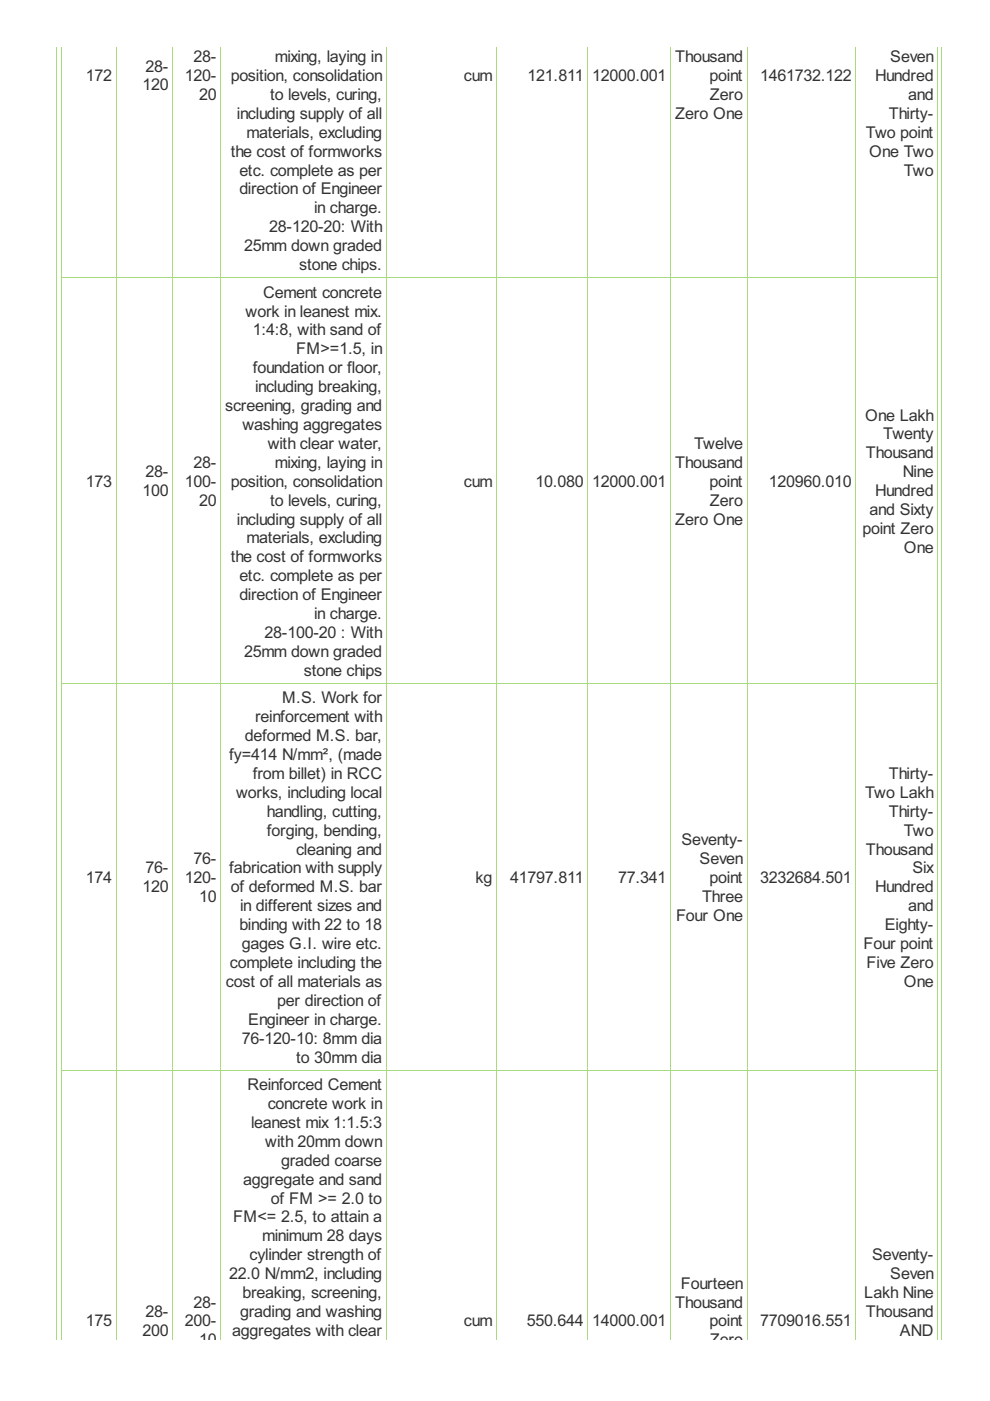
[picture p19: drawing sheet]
<svg xmlns="http://www.w3.org/2000/svg" width="210mm" height="297mm" viewBox="0 0 210 297" stroke-linecap="round" stroke-linejoin="round" font-family="sans-serif">
<defs><g id="words">
<g font-size="3.8" fill="#333">
<text x="18.2" y="17.2">172</text>
<text x="30.9" y="15.2">28-</text>
<text x="39.2" y="17.2">120-</text>
<text x="41.1" y="13.2">28-</text>
<text x="48.9" y="17.2">position, consolidation</text>
<text x="58.3" y="13.2">mixing, laying in</text>
<text x="98.3" y="17.2">cum</text>
<text x="111.9" y="17.2">121.811</text>
<text x="125.6" y="17.2">12000.001</text>
<text x="143.2" y="13.2">Thousand</text>
<text x="150.5" y="17.2">point</text>
<text x="161.1" y="17.2">1461732.122</text>
<text x="185.6" y="17.2">Hundred</text>
<text x="188.8" y="13.2">Seven</text>
<text x="30.2" y="19.2">120</text>
<text x="42.2" y="21.2">20</text>
<text x="57.3" y="21.2">to levels, curing,</text>
<text x="150.5" y="21.2">Zero</text>
<text x="192.5" y="21.2">and</text>
<text x="50.2" y="25.2">including supply of all</text>
<text x="52.2" y="29.2">materials, excluding</text>
<text x="143.2" y="25.2">Zero One</text>
<text x="183.6" y="29.2">Two point</text>
<text x="188.4" y="25.2">Thirty-</text>
<text x="48.9" y="33.2">the cost of formworks</text>
<text x="184.3" y="33.2">One Two</text>
<text x="50.7" y="37.2">etc. complete as per</text>
<text x="50.7" y="41.2">direction of Engineer</text>
<text x="191.6" y="37.2">Two</text>
<text x="66.6" y="45.2">in charge.</text>
<text x="51.7" y="53.2">25mm down graded</text>
<text x="57.1" y="49.2">28-120-20: With</text>
<text x="63.4" y="57.3">stone chips.</text>
<text x="55.8" y="63.1">Cement concrete</text>
<text x="52.1" y="67.1">work in leanest mix.</text>
<text x="53.6" y="71.1">1:4:8, with sand of</text>
<text x="62.8" y="75.1">FM&gt;=1.5, in</text>
<text x="53.6" y="79.1">foundation or floor,</text>
<text x="54.1" y="83.1">including breaking,</text>
<text x="47.7" y="87.2">screening, grading and</text>
<text x="183.4" y="89.2">One Lakh</text>
<text x="51.4" y="91.2">washing aggregates</text>
<text x="56.8" y="95.2">with clear water,</text>
<text x="147.2" y="95.2">Twelve</text>
<text x="187.3" y="93.2">Twenty</text>
<text x="30.9" y="101.2">28-</text>
<text x="41.1" y="99.2">28-</text>
<text x="58.3" y="99.2">mixing, laying in</text>
<text x="143.2" y="99.2">Thousand</text>
<text x="183.6" y="97.2">Thousand</text>
<text x="191.4" y="101.2">Nine</text>
<text x="18.2" y="103.2">173</text>
<text x="30.2" y="105.2">100</text>
<text x="39.2" y="103.2">100-</text>
<text x="42.2" y="107.2">20</text>
<text x="48.9" y="103.2">position, consolidation</text>
<text x="57.3" y="107.2">to levels, curing,</text>
<text x="98.3" y="103.2">cum</text>
<text x="113.5" y="103.2">10.080</text>
<text x="125.6" y="103.2">12000.001</text>
<text x="150.5" y="103.2">point</text>
<text x="150.5" y="107.2">Zero</text>
<text x="163" y="103.2">120960.010</text>
<text x="185.6" y="105.2">Hundred</text>
<text x="50.2" y="111.2">including supply of all</text>
<text x="143.2" y="111.2">Zero One</text>
<text x="182.9" y="113.2">point Zero</text>
<text x="184.4" y="109.2">and Sixty</text>
<text x="48.9" y="119.2">the cost of formworks</text>
<text x="52.2" y="115.2">materials, excluding</text>
<text x="191.6" y="117.2">One</text>
<text x="50.7" y="123.2">etc. complete as per</text>
<text x="50.7" y="127.2">direction of Engineer</text>
<text x="66.6" y="131.2">in charge.</text>
<text x="56.1" y="135.3">28-100-20 : With</text>
<text x="51.7" y="139.3">25mm down graded</text>
<text x="64.4" y="143.3">stone chips</text>
<text x="59.8" y="149.1">M.S. Work for</text>
<text x="54.1" y="153.1">reinforcement with</text>
<text x="48.6" y="161.1">fy=414 N/mm², (made</text>
<text x="51.9" y="157.1">deformed M.S. bar,</text>
<text x="53.6" y="165.2">from billet) in RCC</text>
<text x="188.4" y="165.2">Thirty-</text>
<text x="50.1" y="169.2">works, including local</text>
<text x="56.6" y="173.2">handling, cutting,</text>
<text x="183.4" y="169.2">Two Lakh</text>
<text x="188.4" y="173.2">Thirty-</text>
<text x="56.6" y="177.2">forging, bending,</text>
<text x="144.5" y="179.2">Seventy-</text>
<text x="191.6" y="177.2">Two</text>
<text x="30.9" y="185.2">76-</text>
<text x="41.1" y="183.2">76-</text>
<text x="48.6" y="185.2">fabrication with supply</text>
<text x="62.8" y="181.2">cleaning and</text>
<text x="148.3" y="183.2">Seven</text>
<text x="183.6" y="181.2">Thousand</text>
<text x="193.4" y="185.2">Six</text>
<text x="18.2" y="187.2">174</text>
<text x="30.2" y="189.2">120</text>
<text x="39.2" y="187.2">120-</text>
<text x="42.2" y="191.2">10</text>
<text x="48.9" y="189.2">of deformed M.S. bar</text>
<text x="100.9" y="187.2">kg</text>
<text x="108.2" y="187.2">41797.811</text>
<text x="131.1" y="187.2">77.341</text>
<text x="148.8" y="191.2">Three</text>
<text x="150.5" y="187.2">point</text>
<text x="161.1" y="187.2">3232684.501</text>
<text x="185.6" y="189.2">Hundred</text>
<text x="50.7" y="197.2">binding with 22 to 18</text>
<text x="50.9" y="193.2">in different sizes and</text>
<text x="143.3" y="195.2">Four One</text>
<text x="187.6" y="197.2">Eighty-</text>
<text x="192.5" y="193.2">and</text>
<text x="51.2" y="201.2">gages G.I. wire etc.</text>
<text x="183.1" y="201.2">Four point</text>
<text x="47.9" y="209.2">cost of all materials as</text>
<text x="48.7" y="205.2">complete including the</text>
<text x="183.8" y="205.2">Five Zero</text>
<text x="191.6" y="209.2">One</text>
<text x="58.8" y="213.3">per direction of</text>
<text x="51.2" y="221.3">76-120-10: 8mm dia</text>
<text x="52.6" y="217.3">Engineer in charge.</text>
<text x="62.8" y="225.3">to 30mm dia</text>
<text x="52.5" y="231.1">Reinforced Cement</text>
<text x="53.2" y="239.1">leanest mix 1:1.5:3</text>
<text x="56.8" y="235.1">concrete work in</text>
<text x="56.3" y="243.2">with 20mm down</text>
<text x="51.6" y="251.2">aggregate and sand</text>
<text x="59.6" y="247.2">graded coarse</text>
<text x="57.4" y="255.2">of FM &gt;= 2.0 to</text>
<text x="49.5" y="259.2">FM&lt;= 2.5, to attain a</text>
<text x="55.6" y="263.2">minimum 28 days</text>
<text x="52.9" y="267.2">cylinder strength of</text>
<text x="184.9" y="267.2">Seventy-</text>
<text x="48.6" y="271.2">22.0 N/mm2, including</text>
<text x="51.4" y="275.2">breaking, screening,</text>
<text x="144.3" y="273.2">Fourteen</text>
<text x="183.3" y="275.2">Lakh Nine</text>
<text x="188.8" y="271.2">Seven</text>
<text x="18.2" y="281.2">175</text>
<text x="30.9" y="279.2">28-</text>
<text x="39.2" y="281.2">200-</text>
<text x="41.1" y="277.2">28-</text>
<text x="50.9" y="279.2">grading and washing</text>
<text x="98.3" y="281.2">cum</text>
<text x="111.7" y="281.2">550.644</text>
<text x="125.6" y="281.2">14000.001</text>
<text x="143.2" y="277.2">Thousand</text>
<text x="150.5" y="281.2">point</text>
<text x="161.1" y="281.2">7709016.551</text>
<text x="183.6" y="279.2">Thousand</text>
<text x="30.2" y="283.2">200</text>
<text x="42.2" y="285.2">10</text>
<text x="49.2" y="283.2">aggregates with clear</text>
<text x="150.5" y="285.2">Zero</text>
<text x="190.8" y="283.2">AND</text>
</g>
</g></defs>
<g fill="none" stroke="#a8da7f" stroke-width=".21">
<path d="M12.1 9.9v274.2M13.1 9.9v274.2M24.6 9.9v274.2M36.6 9.9v274.2M46.8 9.9v274.2M81.9 9.9v274.2M105.3 9.9v274.2M124.7 9.9v274.2M142.2 9.9v274.2M158.4 9.9v274.2M181.4 9.9v274.2M198.8 9.9v274.2"/>
<path d="M199.6 9.9v274.2M13 58.8h185.9M13 144.9h185.9M13 226.9h185.9"/>
</g>
<use href="#words"/>
</svg>
